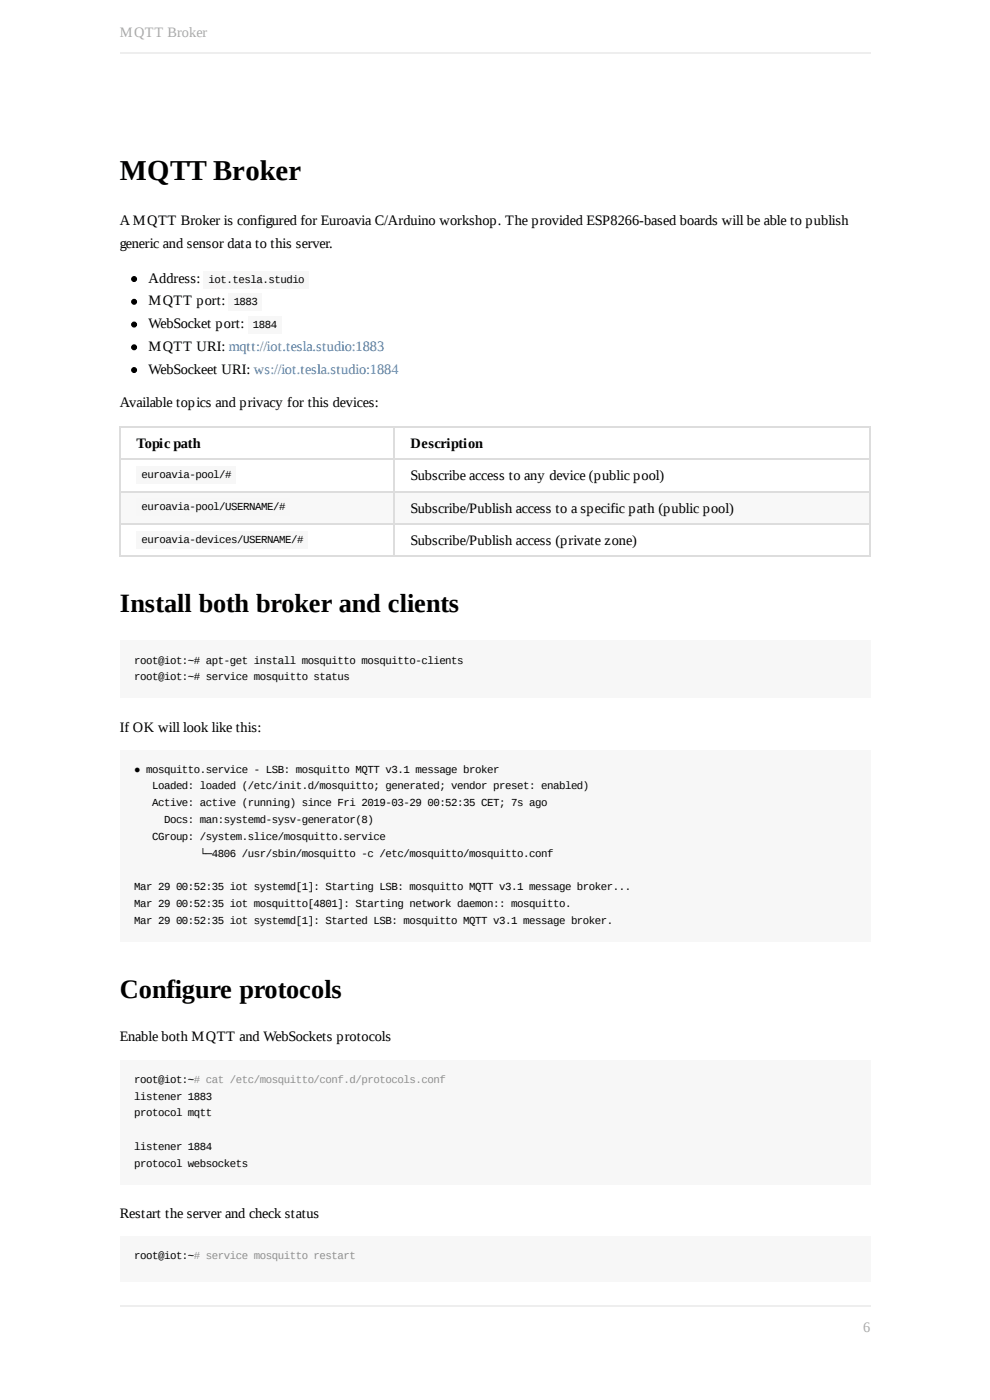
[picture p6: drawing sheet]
<svg xmlns="http://www.w3.org/2000/svg" width="210mm" height="297mm" viewBox="0 0 210 297" stroke-linecap="round" stroke-linejoin="round" font-family="sans-serif">
<defs><g id="words">
<text font-size="6.1" x="25.4" y="38.1">MQTT Broker</text>
<g font-size="5.6">
<text x="25.4" y="129.8">Install both broker and clients</text>
<text x="25.4" y="211.6">Configure protocols</text>
</g>
<g font-size="3" fill="#aaa">
<text x="25.4" y="7.9">MQTT Broker</text>
<text x="183.1" y="282.5">6</text>
</g>
<g font-size="3">
<text x="25.4" y="47.8">A MQTT Broker is configured for Euroavia C/Arduino workshop. The provided ESP8266-based boards will be able to publish</text>
<text x="25.4" y="52.6">generic and sensor data to this server.</text>
<text x="31.5" y="60">Address:</text>
<text x="31.5" y="64.8">MQTT port:</text>
<text x="31.5" y="69.6">WebSocket port:</text>
<text x="31.5" y="74.4">MQTT URI: mqtt://iot.tesla.studio:1883</text>
<text x="31.5" y="79.3">WebSockeet URI: ws://iot.tesla.studio:1884</text>
<text x="25.4" y="86.4">Available topics and privacy for this devices:</text>
<text x="29" y="95">Topic path</text>
<text x="87.1" y="95">Description</text>
<text x="87.1" y="101.9">Subscribe access to any device (public pool)</text>
<text x="87.1" y="108.7">Subscribe/Publish access to a specific path (public pool)</text>
<text x="87.1" y="115.6">Subscribe/Publish access (private zone)</text>
<text x="25.4" y="155.2">If OK will look like this:</text>
<text x="25.4" y="220.8">Enable both MQTT and WebSockets protocols</text>
<text x="25.4" y="258.4">Restart the server and check status</text>
</g>
<g font-size="2.3">
<text x="44.2" y="60">iot.tesla.studio</text>
<text x="49.6" y="64.8">1883</text>
<text x="53.6" y="69.6">1884</text>
<text x="30" y="101.4">euroavia-pool/#</text>
<text x="30" y="108.2">euroavia-pool/USERNAME/#</text>
<text x="30" y="115.1">euroavia-devices/USERNAME/#</text>
<text x="28.4" y="140.8">root@iot:~# apt-get install mosquitto mosquitto-clients</text>
<text x="28.4" y="144.4">root@iot:~# service mosquitto status</text>
<text x="28.4" y="163.9">● mosquitto.service - LSB: mosquitto MQTT v3.1 message broker</text>
<text x="32.3" y="167.5">Loaded: loaded (/etc/init.d/mosquitto; generated; vendor preset: enabled)</text>
<text x="32.3" y="171">Active: active (running) since Fri 2019-03-29</text>
<text x="90.7" y="171">00:52:35 CET; 7s ago</text>
<text x="32.3" y="178.1">CGroup: /system.slice/mosquitto.service</text>
<text x="34.8" y="174.6">Docs: man:systemd-sysv-generator(8)</text>
<text x="42.4" y="181.7">└─4806 /usr/sbin/mosquitto -c /etc/mosquitto/mosquitto.conf</text>
<text x="28.4" y="188.8">Mar 29</text>
<text x="37.3" y="188.8">00:52:35 iot systemd[1]: Starting LSB: mosquitto MQTT v3.1 message broker...</text>
<text x="28.4" y="192.4">Mar 29</text>
<text x="28.4" y="195.9">Mar 29</text>
<text x="37.3" y="192.4">00:52:35 iot mosquitto[4801]: Starting network daemon:: mosquitto.</text>
<text x="37.3" y="195.9">00:52:35 iot systemd[1]: Started LSB: mosquitto MQTT v3.1 message broker.</text>
<text x="28.4" y="229.7">root@iot:~# cat /etc/mosquitto/conf.d/protocols.conf</text>
<text x="28.4" y="233.3">listener 1883</text>
<text x="28.4" y="236.8">protocol mqtt</text>
<text x="28.4" y="243.9">listener 1884</text>
<text x="28.4" y="247.5">protocol websockets</text>
<text x="28.4" y="267.1">root@iot:~# service mosquitto restart</text>
</g>
</g></defs>
<g fill="#f8f8f8">
<path d="M25.4 104.2h58.1v6.8h-58.1z"/>
<path d="M83.5 104.2h100.8v6.8h-100.8z"/>
</g>
<g fill="#fff">
<path d="M25.4 111h58.1v6.9h-58.1z"/>
<path d="M83.5 111h100.8v6.9h-100.8z"/>
</g>
<path d="M25.4 97.4h159.2M25.4 90.6h159.2M25.5 90.4v27.7M83.7 90.4v27.7M184.5 90.4v27.7M25.4 111.2h159.2M25.4 118h159.2M25.4 104.3h159.2" fill="none" stroke="#ddd" stroke-width=".25"/>
<g fill="#f7f7f7">
<path d="M25.4 135.9h159.2v12.2h-159.2z"/>
<path d="M25.4 159h159.2v40.7h-159.2z"/>
<path d="M25.4 224.8h159.2v26.5h-159.2z"/>
<path d="M25.4 262.2h159.2v9.7h-159.2z"/>
</g>
<circle cx="28.4" cy="59.2" r=".51" fill="#000" stroke="#000" stroke-width=".25"/>
<path d="M43.2 57.4h22.3v3.8h-22.3z" fill="#f7f7f7"/>
<circle cx="28.4" cy="64" r=".51" fill="#000" stroke="#000" stroke-width=".25"/>
<path d="M48.5 62.2h7.1v3.9h-7.1z" fill="#f7f7f7"/>
<circle cx="28.4" cy="68.9" r=".51" fill="#000" stroke="#000" stroke-width=".25"/>
<path d="M52.6 67.1h7.1v3.8h-7.1z" fill="#f7f7f7"/>
<g fill="#000" stroke="#000" stroke-width=".25">
<circle cx="28.4" cy="73.7" r=".51"/>
<circle cx="28.4" cy="78.5" r=".51"/>
</g>
<g fill="#f7f7f7">
<path d="M29 98.8h21v3.8h-21z"/>
<path d="M29 105.7h32.5v3.8h-32.5z"/>
<path d="M29 112.5h36.3v3.9h-36.3z"/>
<path d="M28.4 138.7h69.9v2.8h-69.9z"/>
<path d="M28.4 142.3h45.8v2.8h-45.8z"/>
<path d="M28.4 161.8h77.5v2.8h-77.5z"/>
<path d="M28.4 165.4h96.5v2.8h-96.5z"/>
<path d="M28.4 169h87.6v2.7h-87.6z"/>
<path d="M28.4 172.5h50.8v2.8h-50.8z"/>
<path d="M28.4 176.1h53.4v2.8h-53.4z"/>
<path d="M28.4 179.6h88.9v2.8h-88.9z"/>
<path d="M28.4 186.7h105.4v2.8h-105.4z"/>
<path d="M28.4 190.3h92.7v2.8h-92.7z"/>
<path d="M28.4 193.9h101.6v2.7h-101.6z"/>
<path d="M28.4 227.6h66.1v2.8h-66.1z"/>
<path d="M28.4 231.2h16.6v2.8h-16.6z"/>
<path d="M28.4 234.8h16.6v2.7h-16.6z"/>
<path d="M28.4 241.9h16.6v2.8h-16.6z"/>
<path d="M28.4 245.4h24.2v2.8h-24.2z"/>
<path d="M28.4 265h47v2.8h-47z"/>
</g>
<path d="M25.4 11.3h159.2M25.4 277.1h159.2" fill="none" stroke="#eee" stroke-width=".25"/>
<use href="#words"/>
</svg>
